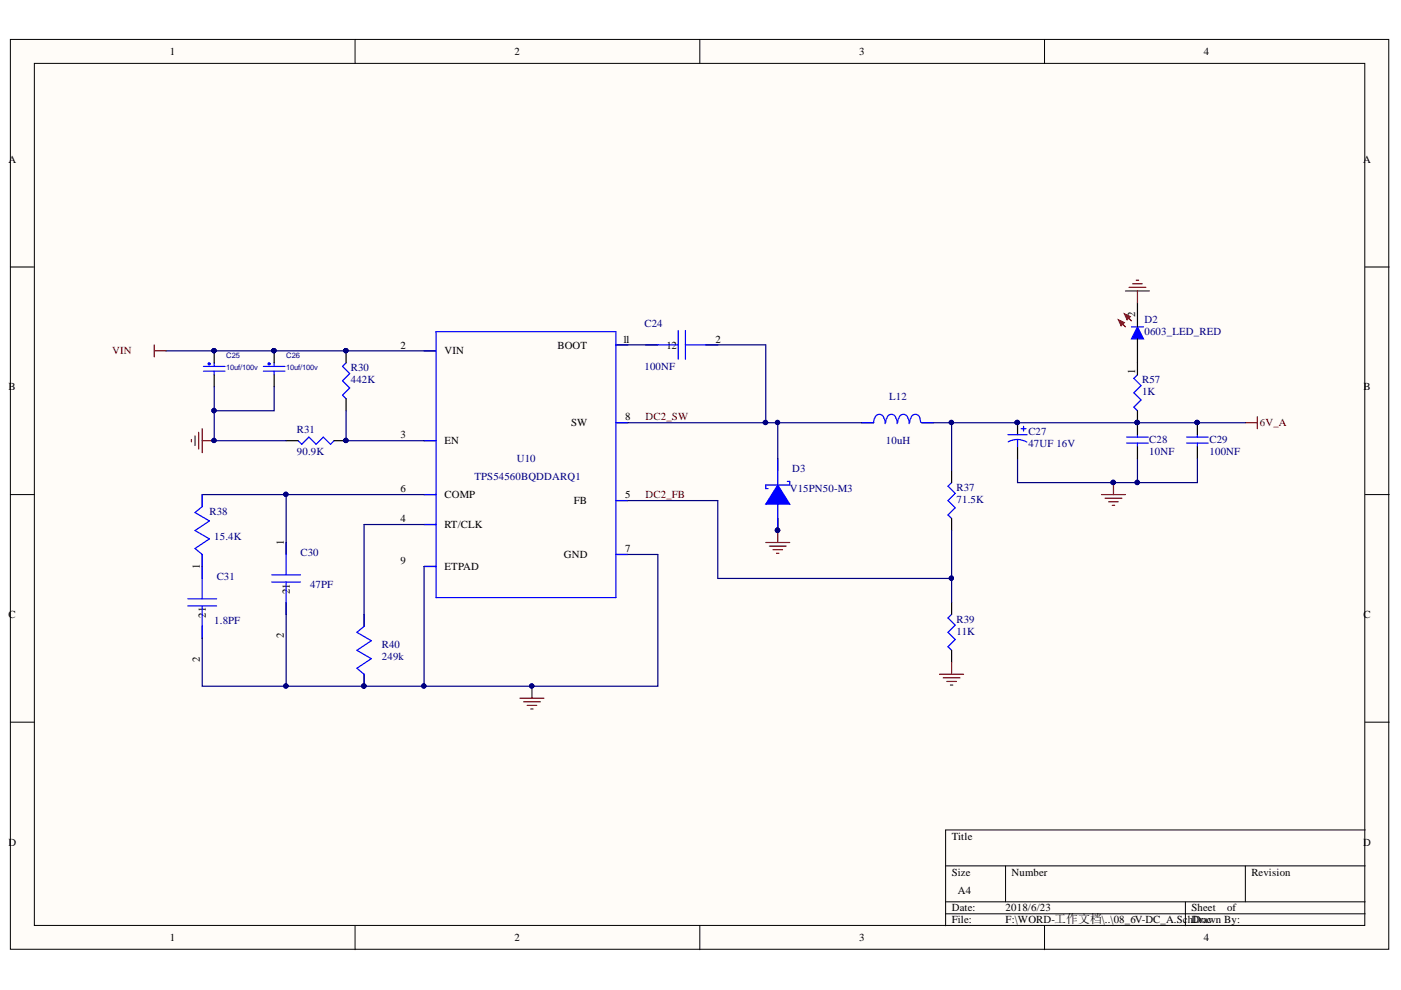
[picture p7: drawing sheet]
<svg xmlns="http://www.w3.org/2000/svg" width="297mm" height="210mm" viewBox="0 0 297 210" stroke-linecap="round" stroke-linejoin="round" font-family="sans-serif">
<defs><g id="words">
<g font-size="2.3">
<text x="36" y="11.7">1</text>
<text x="109.1" y="11.7">2</text>
<text x="182.2" y="11.7">3</text>
<text x="255.3" y="11.7">4</text>
<text x="1.8" y="34.5">A</text>
<text x="289" y="34.5">A</text>
<text x="240.7" y="67.3" transform="rotate(-90 240.7 67.3)">2</text>
<text x="84.9" y="73.9">2</text>
<text x="94.3" y="75.2">VIN</text>
<text x="118.2" y="73.9">BOOT</text>
<text x="132" y="72.6">11</text>
<text x="141.3" y="73.9">12</text>
<text x="151.7" y="72.6">2</text>
<text x="1.8" y="82.8">B</text>
<text x="240.7" y="79.4" transform="rotate(-90 240.7 79.4)">1</text>
<text x="289.1" y="82.8">B</text>
<text x="132.6" y="89.1">8</text>
<text x="84.9" y="92.9">3</text>
<text x="94.3" y="94.2">EN</text>
<text x="121.1" y="90.4">SW</text>
<text x="84.9" y="104.4">6</text>
<text x="94.3" y="105.7">COMP</text>
<text x="121.7" y="106.9">FB</text>
<text x="132.6" y="105.7">5</text>
<text x="84.9" y="110.7">4</text>
<text x="94.3" y="112">RT/CLK</text>
<text x="60.2" y="115.6" transform="rotate(-90 60.2 115.6)">1</text>
<text x="84.9" y="119.6">9</text>
<text x="119.5" y="118.4">GND</text>
<text x="132.6" y="117.1">7</text>
<text x="42.4" y="120.6" transform="rotate(-90 42.4 120.6)">1</text>
<text x="61.4" y="126" transform="rotate(-90 61.4 126)">21</text>
<text x="94.3" y="120.9">ETPAD</text>
<text x="1.8" y="131">C</text>
<text x="43.7" y="131" transform="rotate(-90 43.7 131)">21</text>
<text x="289.1" y="131">C</text>
<text x="60.2" y="135.2" transform="rotate(-90 60.2 135.2)">2</text>
<text x="42.4" y="140.3" transform="rotate(-90 42.4 140.3)">2</text>
<text x="1.8" y="179.3">D</text>
<text x="201.8" y="178">Title</text>
<text x="289" y="179.3">D</text>
<text x="201.8" y="185.6">Size</text>
<text x="214.5" y="185.6">Number</text>
<text x="265.3" y="185.6">Revision</text>
<text x="203.1" y="189.4">A4</text>
<text x="201.8" y="193.3">Date:</text>
<text x="201.8" y="195.8">File:</text>
<text x="213.2" y="193.3">2018/6/23</text>
<text x="213.2" y="195.8">F:\WORD-工作文档\..\08_6V-DC_A.SchDrawn By:</text>
<text x="252.6" y="193.3">Sheet</text>
<text x="253" y="195.8">Doc</text>
<text x="260.2" y="193.3">of</text>
<text x="36" y="199.6">1</text>
<text x="109.1" y="199.6">2</text>
<text x="182.2" y="199.6">3</text>
<text x="255.3" y="199.6">4</text>
</g>
<g font-size="2.3" fill="#000080">
<text x="136.6" y="69.3">C24</text>
<text x="242.6" y="68.6">D2</text>
<text x="242.6" y="71.1">0603_LED_RED</text>
<text x="74.4" y="78.7">R30</text>
<text x="74.4" y="81.2">442K</text>
<text x="136.6" y="78.5">100NF</text>
<text x="242.1" y="81.2">R57</text>
<text x="242.1" y="83.8">1K</text>
<text x="188.5" y="84.8">L12</text>
<text x="62.9" y="91.9">R31</text>
<text x="187.8" y="94.2">10uH</text>
<text x="218" y="92.2">C27</text>
<text x="218" y="94.7">47UF 16V</text>
<text x="243.7" y="93.9">C28</text>
<text x="256.4" y="93.9">C29</text>
<text x="62.9" y="96.5">90.9K</text>
<text x="100.6" y="101.8">TPS54560BQDDARQ1</text>
<text x="109.6" y="98">U10</text>
<text x="167.9" y="100">D3</text>
<text x="243.7" y="96.5">10NF</text>
<text x="256.4" y="96.5">100NF</text>
<text x="167.4" y="104.4">V15PN50-M3</text>
<text x="202.8" y="104.2">R37</text>
<text x="202.8" y="106.7">71.5K</text>
<text x="44.4" y="109.2">R38</text>
<text x="45.4" y="114.6">15.4K</text>
<text x="63.7" y="117.8">C30</text>
<text x="45.9" y="122.9">C31</text>
<text x="65.7" y="124.7">47PF</text>
<text x="45.4" y="132.3">1.8PF</text>
<text x="81" y="137.4">R40</text>
<text x="202.8" y="132.1">R39</text>
<text x="202.8" y="134.6">11K</text>
<text x="81" y="139.9">249k</text>
</g>
<g font-size="2.3" fill="#800000">
<text x="23.8" y="75.2">VIN</text>
<text x="136.9" y="89.1">DC2_SW</text>
<text x="267.1" y="90.4">6V_A</text>
<text x="136.9" y="105.7">DC2_FB</text>
</g>
<g font-size="1.6" fill="#000080">
<text x="48" y="75.8">C25</text>
<text x="60.7" y="75.8">C26</text>
<text x="48" y="78.4">10uf/100v</text>
<text x="60.7" y="78.4">10uf/100v</text>
</g>
</g></defs>
<g fill="#fffcf8" stroke="#000" stroke-width=".21">
<path d="M2.2 8.4h292.2v192.9h-292.2z"/>
<path d="M7.3 13.4h282.1v182.8h-282.1z"/>
</g>
<g fill="none" stroke="#000" stroke-width=".21">
<path d="M75.3 8.4v5M148.4 8.4v5M221.5 8.4v5M2.2 56.6h5.1M289.5 56.6h5M2.2 104.9h5.1M289.5 104.9h5M2.2 153.1h5.1M289.5 153.1h5M289.5 176h-89v20.3M75.3 196.3v5.1M148.4 196.3v5.1"/>
<path d="M200.5 183.6h89M200.5 191.2h89M200.5 193.8h89M213.2 183.6v7.6M221.5 196.3v5.1M251.3 191.2v5.1M264 183.6v7.6"/>
</g>
<path d="M164.9 97.2v2.6M60.7 115v2.6M164.9 109.9v2.6M42.9 120.1v2.5M42.9 132.8v2.5M60.7 127.7v2.6" fill="none" stroke="#000" stroke-width=".25"/>
<path d="M164.9 97.2v15.3M60.7 115v6.9M39.8 127h6.1M39.8 128.5h6.1M42.9 120.1v6.9M42.9 128.5v6.8M57.6 121.9h6.1M57.6 123.4h6.1M60.7 123.4v6.9" fill="none" stroke="#00f" stroke-width=".25"/>
<circle cx="164.8" cy="112.4" r=".46" fill="#000080" stroke="#000080" stroke-width=".21"/>
<path d="M164.9 102.8l2.5 4.1h-5z" fill="#00f"/>
<g fill="none" stroke="#00f" stroke-width=".25">
<path d="M43.1 78.7h4.6M43.1 77.7h4.6M45.4 76.9v.8M45.4 78.7v.8M55.8 78.7h4.6M55.8 77.7h4.6M58.1 76.9v.8M58.1 78.7v.8M73.4 76.9l-.8 .8 1.5 1.5-1.5 1.5 1.5 1.6-1.5 1.5 .8 .7M89.9 74.4h2.5M92.4 70.3h38.2v56.4h-38.2zM130.6 73.1h2.5"/>
<path d="M136.9 73.1h6.9M143.8 70.1v6.1M145.3 73.1h6.9M145.3 70.1v6.1M241.2 79.5l-.8 .7 1.5 1.6-1.5 1.5 1.5 1.5-1.5 1.5 .8 .8M63.2 93.4l.8 .8 1.5-1.5 1.5 1.5 1.5-1.5 1.6 1.5 .7-.8M89.9 93.4h2.5M130.6 89.6h2.5M182.7 89.6h2.5M185.4 88.8l-.2 .8M186.5 87.8a.97 .97 0 0 0-1 .9M186.6 87.9a.97 .97 0 0 1 .8 .8"/>
<path d="M187.5 88.8l.2 1M187.9 88.8l-.1 .8M189 87.8a.97 .97 0 0 0-1 .9M189.1 87.9a.97 .97 0 0 1 .9 .8M190.1 88.8l.1 1M190.5 88.8l-.2 .8M191.5 87.8a.97 .97 0 0 0-.9 .9M191.6 87.9a.97 .97 0 0 1 .9 .8M192.6 88.8l.2 1M193 88.8l-.1 .8M194.1 87.8a.97 .97 0 0 0-1 .9M194.2 87.9a.97 .97 0 0 1 .8 .8"/>
<path d="M195 88.8l.2 .8M195.4 89.6h2.5M213.7 92.2h4.1M215.7 93.2l1.3 .2 .7 .3M215.7 93.2l-.8 .1-1.1 .4M215.7 93.2v1.5M216.5 90.9h1M217 90.4v1M238.9 93.9h4.5M238.9 92.7h4.5M241.2 92.2v.5M241.2 93.9v.8"/>
<path d="M251.6 93.9h4.6M251.6 92.7h4.6M253.9 92.2v.5M253.9 93.9v.8M42.9 104.9v2.5l-1.6 1.3 3.1 1.8-3.1 2 3.1 1.8-3.1 2 1.6 1.3v2.5M89.9 111.2h2.5M89.9 104.9h2.5M130.6 106.1h2.5M130.6 117.6h2.5M164.9 102.8l2.5 4.1h-5zM166.9 102.1h.5v.7h-5v.8h.5M201.8 102.3l-.8 .8 1.5 1.5-1.5 1.5 1.5 1.6-1.5 1.5 .8 .7"/>
<path d="M77.2 130.3v2.5l-1.5 1.3 3 1.7-3 2.1 3 1.8-3 2 1.5 1.3v2.5M89.9 120.1h2.5M201.8 130.3l-.8 .7 1.5 1.5-1.5 1.6 1.5 1.5-1.5 1.5 .8 .8"/>
</g>
<g fill="#000080" stroke="#000080" stroke-width=".21">
<circle cx="164.8" cy="112.4" r=".46"/>
<circle cx="77.1" cy="145.4" r=".46"/>
<circle cx="60.6" cy="145.4" r=".46"/>
<circle cx="60.6" cy="104.8" r=".46"/>
<circle cx="89.9" cy="145.4" r=".46"/>
<circle cx="201.7" cy="122.6" r=".46"/>
<circle cx="162.3" cy="89.6" r=".46"/>
<circle cx="164.8" cy="89.6" r=".46"/>
<circle cx="112.7" cy="145.4" r=".46"/>
<circle cx="45.4" cy="74.3" r=".46"/>
<circle cx="58.1" cy="74.3" r=".46"/>
<circle cx="45.4" cy="87" r=".46"/>
<circle cx="45.4" cy="93.4" r=".46"/>
<circle cx="201.7" cy="89.6" r=".46"/>
<circle cx="73.3" cy="74.3" r=".46"/>
<circle cx="73.3" cy="93.4" r=".46"/>
<circle cx="236" cy="102.3" r=".47"/>
<circle cx="241.1" cy="102.3" r=".46"/>
<circle cx="241.1" cy="89.6" r=".46"/>
<circle cx="253.8" cy="89.6" r=".46"/>
<circle cx="215.7" cy="89.6" r=".46"/>
</g>
<g fill="none" stroke="#000" stroke-width=".25">
<path d="M45.4 74.4v2.5M45.4 79.5v2.5M58.1 74.4v2.5M58.1 79.5v2.5M73.4 74.4v2.5M89.9 74.4h2.5M130.6 73.1h2.5M136.9 73.1h2.6M149.6 73.1h2.6M241.2 76.9v2.6M60.7 93.4h2.5M70.8 93.4h2.6"/>
<path d="M73.4 84.5v2.6M89.9 93.4h2.5M130.6 89.6h2.5M182.7 89.6h2.5M195.4 89.6h2.5M201.8 99.8v2.5M215.7 89.6v2.6M215.7 94.7v2.5M241.2 87.1v5.1M241.2 94.7v2.5M253.9 89.6v2.6M253.9 94.7v2.5"/>
<path d="M42.9 104.9v2.5M42.9 117.6v2.5M89.9 111.2h2.5M89.9 104.9h2.5M130.6 106.1h2.5M130.6 117.6h2.5M201.8 109.9v2.6M77.2 130.3v2.5M89.9 120.1h2.5M201.8 127.7v2.6M201.8 137.9v2.5M77.2 143v2.5"/>
</g>
<g fill="none" stroke="#000080" stroke-width=".25">
<path d="M35.2 74.4h54.7M133.1 73.1h3.8M152.2 73.1h10.2v16.5M45.4 82v5.1h12.7v-5.1M45.4 87.1v6.3h15.3M73.4 87.1v6.3h16.5M133.1 89.6h49.6M164.9 89.6v7.6M197.9 89.6h66.1M201.8 89.6v10.2M215.7 97.2v5.1h25.5v-5.1M253.9 97.2v5.1h-12.7"/>
<path d="M42.9 104.9h47M60.7 104.9v10.1M89.9 111.2h-12.7v19.1M133.1 117.6h6.4v27.9h-96.6v-10.2M133.1 106.1h19.1v16.5h49.6M201.8 112.5v15.2M60.7 130.3v15.2M89.9 120.1v25.4"/>
</g>
<g fill="none" stroke="#800000" stroke-width=".25">
<path d="M32.7 73.1v2.6M32.7 74.4h2.5M40.6 93.2v.5M41.3 92.4v2.1M42.1 91.7v3.5M42.9 90.9v5.1M42.9 93.4h2.5M264 89.6h2.6M266.6 88.4v2.5M162.4 115h5M163.1 115.8h3.6M163.9 116.5h2"/>
<path d="M164.6 117.3h.6M164.9 112.5v2.5M233.5 104.9h5.1M234.3 105.6h3.6M235.1 106.4h2M235.8 107.2h.5M236.1 102.3v2.6M110.2 148h5.1M111 148.8h3.6M111.8 149.6h2M112.5 150.3h.5M112.8 145.5v2.5"/>
<path d="M199.2 143h5.1M200 143.7h3.5M200.7 144.5h2.1M201.5 145.2h.5M201.8 140.4v2.6"/>
</g>
<g fill="#00f" stroke="#00f" stroke-width=".25">
<circle cx="44.3" cy="77.1" r=".21"/>
<circle cx="57.1" cy="77.1" r=".21"/>
</g>
<path d="M241.2 69.3l1.2 2.5h-2.5z" fill="#00f"/>
<path d="M239.9 69.3h2.5M241.2 69.3l1.2 2.5h-2.5z" fill="none" stroke="#00f" stroke-width=".25"/>
<path d="M238.6 66.8l1.3 1.2" fill="none" stroke="#bf0000" stroke-width=".25"/>
<path d="M238.3 66.5l1.4 .6-.7 .7z" fill="#bf0000"/>
<path d="M238.3 66.5l1.4 .6-.7 .7z" fill="none" stroke="#bf0000" stroke-width=".21"/>
<path d="M241.2 64.2v5.1" fill="none" stroke="#000" stroke-width=".25"/>
<path d="M237.3 68l1.3 1.3" fill="none" stroke="#bf0000" stroke-width=".25"/>
<path d="M237.1 67.8l1.3 .6-.7 .7z" fill="#bf0000"/>
<path d="M237.1 67.8l1.3 .6-.7 .7z" fill="none" stroke="#bf0000" stroke-width=".21"/>
<path d="M241.2 71.8v5.1" fill="none" stroke="#000" stroke-width=".25"/>
<path d="M240.9 59.4h.5M238.6 61.7h5.1M239.4 60.9h3.5M240.1 60.2h2.1M241.2 61.7v2.5" fill="none" stroke="#800000" stroke-width=".25"/>
<use href="#words"/>
</svg>
